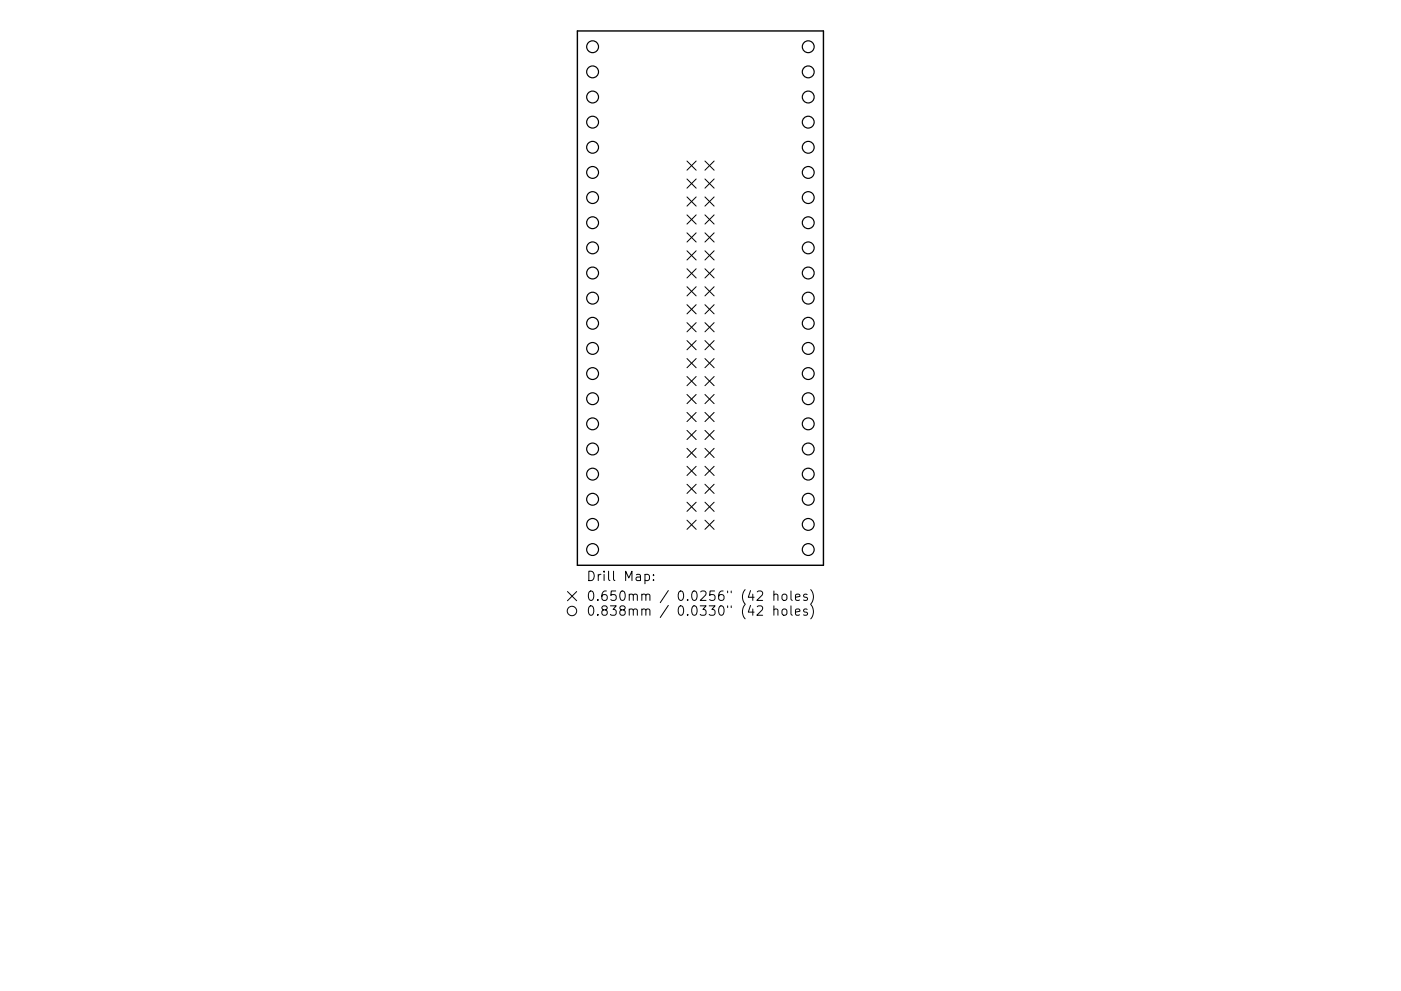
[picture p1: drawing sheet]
<svg xmlns="http://www.w3.org/2000/svg" width="297mm" height="210mm" viewBox="0 0 297 210" stroke-linecap="round" stroke-linejoin="round" font-family="sans-serif">
<defs><g id="words">
<g font-size="2.8">
<text x="124.3" y="123.3">Drill Map:</text>
<text x="124.3" y="127.5">0.650mm / 0.0256&quot; (42 holes)</text>
<text x="124.3" y="130.6">0.838mm / 0.0330&quot; (42 holes)</text>
</g>
</g></defs>
<path d="M122.4 6.6h52.2v113.3h-52.2z" fill="none" stroke="#000" stroke-width=".3"/>
<g fill="none" stroke="#000" stroke-width=".21">
<path d="M145.7 34.2l1.9 1.9M145.7 38l1.9 1.9M147.6 34.2l-1.9 1.9M147.6 38l-1.9 1.9M149.5 38l1.9 1.9M149.5 34.2l1.9 1.9M151.4 34.2l-1.9 1.9M151.4 38l-1.9 1.9M145.7 41.8l1.9 1.9M145.7 45.6l1.9 1.9M145.7 49.4l1.9 2M145.7 53.2l1.9 2"/>
<path d="M145.7 57l1.9 2M147.6 41.8l-1.9 1.9M147.6 45.6l-1.9 1.9M147.6 49.4l-1.9 2M147.6 53.2l-1.9 2M147.6 57l-1.9 2M149.5 41.8l1.9 1.9M149.5 45.6l1.9 1.9M149.5 49.4l1.9 2M149.5 53.2l1.9 2M149.5 57l1.9 2M151.4 41.8l-1.9 1.9"/>
<path d="M151.4 45.6l-1.9 1.9M151.4 49.4l-1.9 2M151.4 53.2l-1.9 2M151.4 57l-1.9 2M145.7 60.8l1.9 2M145.7 64.6l1.9 2M145.7 68.5l1.9 1.9M145.7 72.3l1.9 1.9M145.7 76.1l1.9 1.9M145.7 79.9l1.9 1.9M147.6 60.8l-1.9 2M147.6 64.6l-1.9 2"/>
<path d="M147.6 68.5l-1.9 1.9M147.6 72.3l-1.9 1.9M147.6 76.1l-1.9 1.9M147.6 79.9l-1.9 1.9M149.5 68.5l1.9 1.9M149.5 72.3l1.9 1.9M149.5 76.1l1.9 1.9M149.5 79.9l1.9 1.9M149.5 60.8l1.9 2M149.5 64.6l1.9 2M151.4 60.8l-1.9 2M151.4 64.6l-1.9 2"/>
<path d="M151.4 68.5l-1.9 1.9M151.4 72.3l-1.9 1.9M151.4 76.1l-1.9 1.9M151.4 79.9l-1.9 1.9M145.7 83.7l1.9 1.9M145.7 87.5l1.9 2M145.7 91.3l1.9 2M145.7 95.1l1.9 2M145.7 98.9l1.9 2M147.6 83.7l-1.9 1.9M147.6 87.5l-1.9 2M147.6 91.3l-1.9 2"/>
<path d="M147.6 95.1l-1.9 2M147.6 98.9l-1.9 2M149.5 83.7l1.9 1.9M149.5 87.5l1.9 2M149.5 91.3l1.9 2M149.5 95.1l1.9 2M149.5 98.9l1.9 2M151.4 83.7l-1.9 1.9M151.4 87.5l-1.9 2M151.4 91.3l-1.9 2M151.4 95.1l-1.9 2M151.4 98.9l-1.9 2"/>
<path d="M145.7 102.7l1.9 2M145.7 106.6l1.9 1.9M145.7 110.4l1.9 1.9M147.6 102.7l-1.9 2M147.6 106.6l-1.9 1.9M147.6 110.4l-1.9 1.9M149.5 102.7l1.9 2M149.5 106.6l1.9 1.9M149.5 110.4l1.9 1.9M151.4 102.7l-1.9 2M151.4 106.6l-1.9 1.9M151.4 110.4l-1.9 1.9"/>
<path d="M120.3 125.5l2 2M122.3 125.5l-2 2M136.7 121.9h.6l.4 .3v.6l-.2 .3h-.8M138.6 123v.2M138.6 121.9v.2M160.6 125.6l.2-.2 .7 .1a.54 .54 0 0 1 .1 .7l-1.1 1.2h1.2M160.6 128.7l.2-.2 .7 .1a.54 .54 0 0 1 .1 .8l-1.1 1.1h1.2M164.1 126.2l.3-.1h.4l.1 1.3M164.1 129.4l.3-.2 .4 .1 .1 1.2M164.1 125.4v2M164.1 128.5v2M165.9 126.2a.54 .54 0 0 1 .5-.2 .54 .54 0 0 1 .4 .4v.6a.54 .54 0 0 1-.5 .4 .54 .54 0 0 1-.5-.4z"/>
<path d="M165.9 129.4a.54 .54 0 0 1 .5-.2 .54 .54 0 0 1 .4 .4v.6a.54 .54 0 0 1-.5 .4 .54 .54 0 0 1-.5-.4zM167.7 125.4v1.7l.3 .3M167.7 128.5v1.8l.3 .2M168.7 126.7l.9-.2-.1-.4h-.6l-.2 .2v1h.8M168.7 129.9l.9-.2-.1-.4-.6-.1-.2 .3v.9h.8M171.1 126.1h-.4l-.3 .2 .1 .3 .6 .2v.5h-.7M171.1 129.3l-.4-.1-.3 .3 .1 .3 .6 .2v.4h-.7M171.9 125.1a2.29 2.29 0 0 1 0 3M171.9 128.3a2.29 2.29 0 0 1 0 3"/>
<circle cx="121.3" cy="129.6" r="1"/>
</g>
<g fill="none" stroke="#000" stroke-width=".25">
<circle cx="125.6" cy="15.3" r="1.26"/>
<circle cx="125.6" cy="9.9" r="1.26"/>
<circle cx="171.4" cy="9.9" r="1.26"/>
<circle cx="171.4" cy="15.3" r="1.26"/>
<circle cx="125.6" cy="20.6" r="1.26"/>
<circle cx="125.6" cy="36.6" r="1.26"/>
<circle cx="125.6" cy="31.3" r="1.26"/>
<circle cx="125.6" cy="25.9" r="1.26"/>
<circle cx="171.4" cy="31.3" r="1.26"/>
<circle cx="171.4" cy="36.6" r="1.26"/>
<circle cx="171.4" cy="20.6" r="1.26"/>
<circle cx="171.4" cy="25.9" r="1.26"/>
<circle cx="125.6" cy="41.9" r="1.26"/>
<circle cx="125.6" cy="47.3" r="1.26"/>
<circle cx="125.6" cy="57.9" r="1.26"/>
<circle cx="125.6" cy="52.6" r="1.26"/>
<circle cx="171.4" cy="41.9" r="1.26"/>
<circle cx="171.4" cy="57.9" r="1.26"/>
<circle cx="171.4" cy="47.3" r="1.26"/>
<circle cx="171.4" cy="52.6" r="1.26"/>
<circle cx="125.6" cy="63.3" r="1.26"/>
<circle cx="125.6" cy="73.9" r="1.26"/>
<circle cx="125.6" cy="79.3" r="1.26"/>
<circle cx="125.6" cy="68.6" r="1.26"/>
<circle cx="171.4" cy="73.9" r="1.26"/>
<circle cx="171.4" cy="63.3" r="1.26"/>
<circle cx="171.4" cy="79.3" r="1.26"/>
<circle cx="171.4" cy="68.6" r="1.26"/>
<circle cx="125.6" cy="89.9" r="1.26"/>
<circle cx="125.6" cy="95.3" r="1.26"/>
<circle cx="125.6" cy="84.6" r="1.26"/>
<circle cx="171.4" cy="89.9" r="1.26"/>
<circle cx="171.4" cy="95.3" r="1.26"/>
<circle cx="171.4" cy="84.6" r="1.26"/>
<circle cx="125.6" cy="105.9" r="1.26"/>
<circle cx="125.6" cy="111.3" r="1.26"/>
<circle cx="125.6" cy="100.6" r="1.26"/>
<circle cx="125.6" cy="116.6" r="1.26"/>
<circle cx="171.4" cy="111.3" r="1.26"/>
<circle cx="171.4" cy="116.6" r="1.26"/>
<circle cx="171.4" cy="100.6" r="1.26"/>
<circle cx="171.4" cy="105.9" r="1.26"/>
</g>
<use href="#words"/>
</svg>
